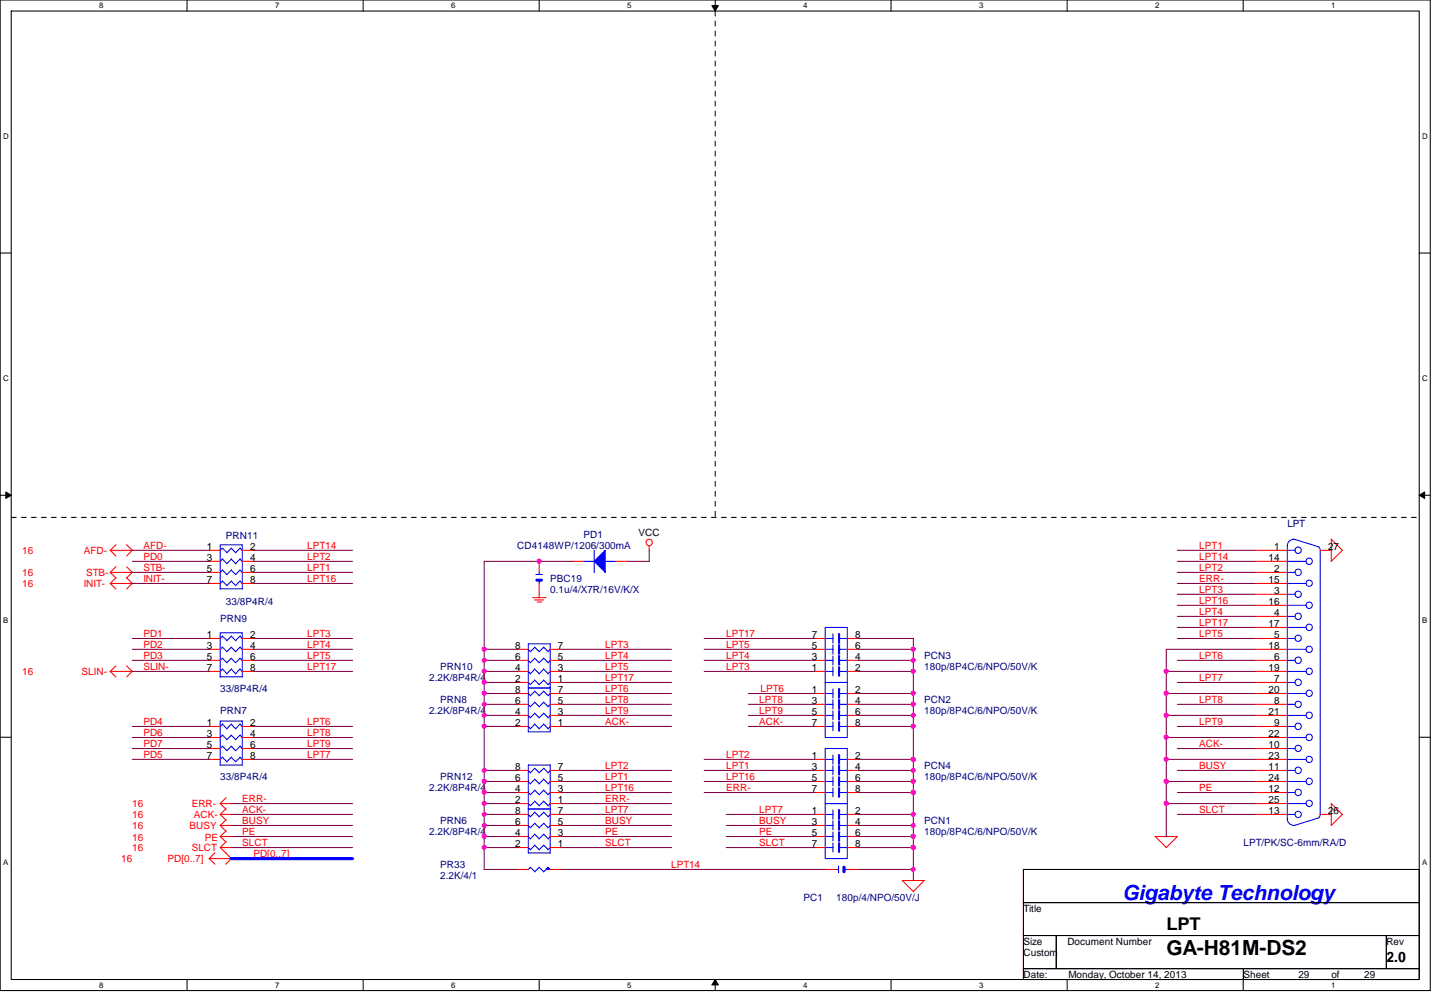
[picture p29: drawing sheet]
<svg xmlns="http://www.w3.org/2000/svg" width="293mm" height="201mm" viewBox="0 0 293 201" stroke-linecap="round" stroke-linejoin="round" font-family="sans-serif">
<defs><g id="words">
<text font-size="4.2" fill="#00f" x="228" y="182.7">Gigabyte Technology</text>
<text font-size="4.2" x="237" y="193.9">GA-H81M-DS2</text>
<text font-size="3.6" x="237" y="188.8">LPT</text>
<text font-size="2.9" x="281.7" y="195.4">2.0</text>
<g font-size="2" fill="#000080">
<text x="261.6" y="107">LPT</text>
<text x="45.9" y="109.4">PRN11</text>
<text x="105.1" y="111.4">CD4148WP/1206/300mA</text>
<text x="118.5" y="109.2">PD1</text>
<text x="111.8" y="118.2">PBC19</text>
<text x="45.9" y="122.9">33/8P4R/4</text>
<text x="111.8" y="120.4">0.1u/4/X7R/16V/K/X</text>
<text x="44.7" y="126.4">PRN9</text>
<text x="89.4" y="136">PRN10</text>
<text x="187.8" y="133.8">PCN3</text>
<text x="187.8" y="136">180p/8P4C/6/NPO/50V/K</text>
<text x="44.7" y="140.5">33/8P4R/4</text>
<text x="87.2" y="138.3">2.2K/8P4R/4</text>
<text x="89.4" y="142.7">PRN8</text>
<text x="187.8" y="142.7">PCN2</text>
<text x="44.7" y="144.9">PRN7</text>
<text x="87.2" y="144.9">2.2K/8P4R/4</text>
<text x="187.8" y="144.9">180p/8P4C/6/NPO/50V/K</text>
<text x="44.7" y="158.4">33/8P4R/4</text>
<text x="87.2" y="160.6">2.2K/8P4R/4</text>
<text x="89.4" y="158.4">PRN12</text>
<text x="187.8" y="156.1">PCN4</text>
<text x="187.8" y="158.4">180p/8P4C/6/NPO/50V/K</text>
<text x="89.4" y="167.3">PRN6</text>
<text x="187.8" y="167.3">PCN1</text>
<text x="87.2" y="169.5">2.2K/8P4R/4</text>
<text x="187.8" y="169.5">180p/8P4C/6/NPO/50V/K</text>
<text x="252.6" y="171.8">LPT/PK/SC-6mm/RA/D</text>
<text x="89.4" y="176.3">PR33</text>
<text x="89.4" y="178.5">2.2K/4/1</text>
<text x="163.2" y="183">PC1</text>
<text x="169.9" y="183">180p/4/NPO/50V/J</text>
</g>
<g font-size="2" fill="#f00">
<text x="4.5" y="112.6">16</text>
<text x="17" y="112.6">AFD-</text>
<text x="29.1" y="113.7">PD0</text>
<text x="29.1" y="111.4">AFD-</text>
<text x="62.4" y="111.4">LPT14</text>
<text x="62.4" y="113.7">LPT2</text>
<text x="243.7" y="111.4">LPT1</text>
<text x="243.7" y="113.7">LPT14</text>
<text x="4.5" y="117">16</text>
<text x="4.5" y="119.3">16</text>
<text x="17" y="119.3">INIT-</text>
<text x="17.5" y="117">STB-</text>
<text x="29.1" y="118.2">INIT-</text>
<text x="29.1" y="115.9">STB-</text>
<text x="62.4" y="118.2">LPT16</text>
<text x="62.4" y="115.9">LPT1</text>
<text x="243.7" y="115.9">LPT2</text>
<text x="243.7" y="118.2">ERR-</text>
<text x="243.7" y="124.8">LPT4</text>
<text x="243.7" y="122.6">LPT16</text>
<text x="243.7" y="120.4">LPT3</text>
<text x="29.1" y="129.3">PD1</text>
<text x="29.1" y="131.6">PD2</text>
<text x="62.4" y="131.6">LPT4</text>
<text x="62.4" y="129.3">LPT3</text>
<text x="123" y="131.6">LPT3</text>
<text x="147.6" y="129.3">LPT17</text>
<text x="147.6" y="131.6">LPT5</text>
<text x="243.7" y="127.1">LPT17</text>
<text x="243.7" y="129.3">LPT5</text>
<text x="4.5" y="137.2">16</text>
<text x="16.6" y="137.2">SLIN-</text>
<text x="29.1" y="133.8">PD3</text>
<text x="29.1" y="136">SLIN-</text>
<text x="62.4" y="136">LPT17</text>
<text x="62.4" y="133.8">LPT5</text>
<text x="123" y="136">LPT5</text>
<text x="123" y="133.8">LPT4</text>
<text x="147.6" y="133.8">LPT4</text>
<text x="147.6" y="136">LPT3</text>
<text x="243.7" y="133.8">LPT6</text>
<text x="123" y="142.7">LPT8</text>
<text x="123" y="140.5">LPT6</text>
<text x="123" y="138.3">LPT17</text>
<text x="154.3" y="142.7">LPT8</text>
<text x="154.5" y="140.5">LPT6</text>
<text x="243.7" y="142.7">LPT8</text>
<text x="243.7" y="138.3">LPT7</text>
<text x="29.1" y="147.2">PD4</text>
<text x="29.1" y="149.4">PD6</text>
<text x="62.4" y="147.2">LPT6</text>
<text x="62.4" y="149.4">LPT8</text>
<text x="123" y="144.9">LPT9</text>
<text x="123" y="147.2">ACK-</text>
<text x="154.3" y="144.9">LPT9</text>
<text x="154.3" y="147.2">ACK-</text>
<text x="243.7" y="147.2">LPT9</text>
<text x="29.1" y="153.9">PD5</text>
<text x="29.1" y="151.7">PD7</text>
<text x="62.4" y="153.9">LPT7</text>
<text x="62.4" y="151.7">LPT9</text>
<text x="147.6" y="153.9">LPT2</text>
<text x="243.7" y="151.7">ACK-</text>
<text x="123" y="158.4">LPT1</text>
<text x="123" y="156.1">LPT2</text>
<text x="123" y="160.6">LPT16</text>
<text x="147.6" y="156.1">LPT1</text>
<text x="147.6" y="158.4">LPT16</text>
<text x="147.6" y="160.6">ERR-</text>
<text x="243.7" y="160.6">PE</text>
<text x="243.7" y="156.1">BUSY</text>
<text x="26.9" y="166.2">16</text>
<text x="26.9" y="164">16</text>
<text x="38.9" y="164">ERR-</text>
<text x="39.4" y="166.2">ACK-</text>
<text x="49.2" y="165.1">ACK-</text>
<text x="49.2" y="162.9">ERR-</text>
<text x="49.2" y="167.3">BUSY</text>
<text x="123" y="165.1">LPT7</text>
<text x="123" y="167.3">BUSY</text>
<text x="123" y="162.9">ERR-</text>
<text x="154.3" y="165.1">LPT7</text>
<text x="154.3" y="167.3">BUSY</text>
<text x="243.7" y="165.1">SLCT</text>
<text x="26.9" y="170.7">16</text>
<text x="26.9" y="172.9">16</text>
<text x="26.9" y="168.4">16</text>
<text x="38.5" y="168.4">BUSY</text>
<text x="38.9" y="172.9">SLCT</text>
<text x="41.6" y="170.7">PE</text>
<text x="49.2" y="169.5">PE</text>
<text x="49.2" y="171.8">SLCT</text>
<text x="123" y="169.5">PE</text>
<text x="123" y="171.8">SLCT</text>
<text x="154.3" y="171.8">SLCT</text>
<text x="154.3" y="169.5">PE</text>
<text x="24.6" y="175.1">16</text>
<text x="34" y="175.1">PD[0..7]</text>
<text x="51.5" y="174">PD[0..7]</text>
<text x="136.4" y="176.3">LPT14</text>
</g>
<g font-size="2">
<text x="42" y="111.7">1</text>
<text x="42" y="114">3</text>
<text x="50.8" y="111.7">2</text>
<text x="50.8" y="114">4</text>
<text x="129.7" y="108.8">VCC</text>
<text x="257.7" y="114">14</text>
<text x="258.9" y="111.7">1</text>
<text x="269.8" y="111.7">27</text>
<text x="42" y="116.2">5</text>
<text x="42" y="118.4">7</text>
<text x="50.8" y="116.2">6</text>
<text x="50.8" y="118.4">8</text>
<text x="257.7" y="118.4">15</text>
<text x="258.9" y="116.2">2</text>
<text x="257.7" y="122.9">16</text>
<text x="258.9" y="125.1">4</text>
<text x="258.9" y="120.6">3</text>
<text x="42" y="129.6">1</text>
<text x="42" y="131.8">3</text>
<text x="50.8" y="129.6">2</text>
<text x="50.8" y="131.8">4</text>
<text x="104.6" y="131.8">8</text>
<text x="113.4" y="131.8">7</text>
<text x="165" y="131.8">5</text>
<text x="165" y="129.6">7</text>
<text x="173.7" y="131.8">6</text>
<text x="173.7" y="129.6">8</text>
<text x="257.7" y="131.8">18</text>
<text x="257.7" y="127.4">17</text>
<text x="258.9" y="129.6">5</text>
<text x="42" y="134.1">5</text>
<text x="42" y="136.3">7</text>
<text x="50.8" y="134.1">6</text>
<text x="50.8" y="136.3">8</text>
<text x="104.6" y="136.3">4</text>
<text x="104.6" y="134.1">6</text>
<text x="113.4" y="136.3">3</text>
<text x="113.4" y="134.1">5</text>
<text x="165" y="136.3">1</text>
<text x="165" y="134.1">3</text>
<text x="173.7" y="136.3">2</text>
<text x="173.7" y="134.1">4</text>
<text x="257.7" y="136.3">19</text>
<text x="258.9" y="134.1">6</text>
<text x="104.6" y="143">6</text>
<text x="104.6" y="140.8">8</text>
<text x="104.6" y="138.6">2</text>
<text x="113.4" y="143">5</text>
<text x="113.4" y="140.8">7</text>
<text x="113.4" y="138.6">1</text>
<text x="165" y="140.8">1</text>
<text x="165" y="143">3</text>
<text x="173.7" y="140.8">2</text>
<text x="173.7" y="143">4</text>
<text x="257.7" y="140.8">20</text>
<text x="258.9" y="143">8</text>
<text x="258.9" y="138.6">7</text>
<text x="42" y="147.5">1</text>
<text x="42" y="149.7">3</text>
<text x="50.8" y="147.5">2</text>
<text x="50.8" y="149.7">4</text>
<text x="104.6" y="147.5">2</text>
<text x="104.6" y="145.2">4</text>
<text x="113.4" y="147.5">1</text>
<text x="113.4" y="145.2">3</text>
<text x="165" y="145.2">5</text>
<text x="165" y="147.5">7</text>
<text x="173.7" y="145.2">6</text>
<text x="173.7" y="147.5">8</text>
<text x="257.7" y="149.7">22</text>
<text x="257.7" y="145.2">21</text>
<text x="258.9" y="147.5">9</text>
<text x="42" y="152">5</text>
<text x="42" y="154.2">7</text>
<text x="50.8" y="152">6</text>
<text x="50.8" y="154.2">8</text>
<text x="165" y="154.2">1</text>
<text x="173.7" y="154.2">2</text>
<text x="257.7" y="154.2">23</text>
<text x="257.7" y="152">10</text>
<text x="104.6" y="160.9">4</text>
<text x="104.6" y="158.7">6</text>
<text x="104.6" y="156.4">8</text>
<text x="113.4" y="160.9">3</text>
<text x="113.4" y="158.7">5</text>
<text x="113.4" y="156.4">7</text>
<text x="165" y="156.4">3</text>
<text x="165" y="158.7">5</text>
<text x="165" y="160.9">7</text>
<text x="173.7" y="156.4">4</text>
<text x="173.7" y="158.7">6</text>
<text x="173.7" y="160.9">8</text>
<text x="257.7" y="160.9">12</text>
<text x="257.7" y="158.7">24</text>
<text x="257.7" y="156.4">11</text>
<text x="104.6" y="167.6">6</text>
<text x="104.6" y="165.4">8</text>
<text x="104.6" y="163.2">2</text>
<text x="113.4" y="167.6">5</text>
<text x="113.4" y="165.4">7</text>
<text x="113.4" y="163.2">1</text>
<text x="165" y="165.4">1</text>
<text x="165" y="167.6">3</text>
<text x="173.7" y="165.4">2</text>
<text x="173.7" y="167.6">4</text>
<text x="257.7" y="165.4">13</text>
<text x="257.7" y="163.2">25</text>
<text x="269.8" y="165.4">26</text>
<text x="104.6" y="172.1">2</text>
<text x="104.6" y="169.8">4</text>
<text x="113.4" y="172.1">1</text>
<text x="113.4" y="169.8">3</text>
<text x="165" y="169.8">5</text>
<text x="165" y="172.1">7</text>
<text x="173.7" y="169.8">6</text>
<text x="173.7" y="172.1">8</text>
<text x="207.9" y="185.2">Title</text>
<text x="207.9" y="191.9">Size</text>
<text x="216.9" y="191.9">Document Number</text>
<text x="281.7" y="191.9">Rev</text>
<text x="207.9" y="194.1">Custom</text>
<text x="207.9" y="198.6">Date:</text>
<text x="217.1" y="198.6">Monday, October 14, 2013</text>
<text x="252.6" y="198.6">Sheet</text>
<text x="263.8" y="198.6">29</text>
<text x="270.5" y="198.6">of</text>
<text x="277.2" y="198.6">29</text>
</g>
<g font-size="1.6">
<text x="20.1" y="1.7">8</text>
<text x="55.9" y="1.7">7</text>
<text x="91.6" y="1.7">6</text>
<text x="127.4" y="1.7">5</text>
<text x="163.2" y="1.7">4</text>
<text x="198.9" y="1.7">3</text>
<text x="234.7" y="1.7">2</text>
<text x="270.5" y="1.7">1</text>
<text x=".6" y="28.2">D</text>
<text x="289" y="28.2">D</text>
<text x=".6" y="77.4">C</text>
<text x="289" y="77.4">C</text>
<text x=".6" y="126.6">B</text>
<text x="289" y="126.6">B</text>
<text x=".6" y="175.7">A</text>
<text x="289" y="175.7">A</text>
<text x="20.1" y="200.6">8</text>
<text x="55.9" y="200.6">7</text>
<text x="91.6" y="200.6">6</text>
<text x="127.4" y="200.6">5</text>
<text x="163.2" y="200.6">4</text>
<text x="198.9" y="200.6">3</text>
<text x="234.7" y="200.6">2</text>
<text x="270.5" y="200.6">1</text>
</g>
</g></defs>
<path d="M0 0h290.6v201.2h-290.6zM2.3 2.2h286.1v196.7h-286.1z" fill="none" stroke="#000" stroke-width=".21"/>
<g fill="#fff">
<path d="M20.1 .3h.9v1.7h-.9z"/>
<path d="M20.1 199.2h.9v1.7h-.9z"/>
</g>
<path d="M38 0v2.2M38 198.9v2.3" fill="none" stroke="#000" stroke-width=".21"/>
<g fill="#fff">
<path d="M55.9 .3h.9v1.7h-.9z"/>
<path d="M55.9 199.2h.9v1.7h-.9z"/>
</g>
<path d="M73.8 0v2.2M73.8 198.9v2.3" fill="none" stroke="#000" stroke-width=".21"/>
<g fill="#fff">
<path d="M91.6 .3h.9v1.7h-.9z"/>
<path d="M91.6 199.2h.9v1.7h-.9z"/>
</g>
<path d="M109.6 0v2.2M109.6 198.9v2.3" fill="none" stroke="#000" stroke-width=".21"/>
<g fill="#fff">
<path d="M127.4 .3h.9v1.7h-.9z"/>
<path d="M127.4 199.2h.9v1.7h-.9z"/>
</g>
<path d="M145.3 0v2.2M145.3 198.9v2.3" fill="none" stroke="#000" stroke-width=".21"/>
<path d="M144.6 1.1h1.4l-.7 1.1zM145.3 198.9l.7 1.1h-1.4z" fill="#000"/>
<path d="M144.6 1.1h1.4l-.7 1.1zM145.3 198.9l.7 1.1h-1.4z" fill="none" stroke="#000" stroke-width=".2"/>
<g fill="#fff">
<path d="M163.2 .3h.9v1.7h-.9z"/>
<path d="M163.2 199.2h.9v1.7h-.9z"/>
</g>
<path d="M181 0v2.2M181 198.9v2.3" fill="none" stroke="#000" stroke-width=".21"/>
<g fill="#fff">
<path d="M198.9 .3h.9v1.7h-.9z"/>
<path d="M198.9 199.2h.9v1.7h-.9z"/>
</g>
<path d="M216.8 0v2.2M216.8 198.9v2.3" fill="none" stroke="#000" stroke-width=".21"/>
<g fill="#fff">
<path d="M234.7 .3h.9v1.7h-.9z"/>
<path d="M234.7 199.2h.9v1.7h-.9z"/>
</g>
<path d="M252.6 0v2.2M252.6 198.9v2.3" fill="none" stroke="#000" stroke-width=".21"/>
<g fill="#fff">
<path d="M270.5 .3h.8v1.7h-.8z"/>
<path d="M270.5 199.2h.8v1.7h-.8z"/>
<path d="M.6 26.8h1.2v1.8h-1.2z"/>
<path d="M289 26.8h1.1v1.8h-1.1z"/>
<path d="M.6 75.9h1.2v1.8h-1.2z"/>
<path d="M289 75.9h1.1v1.8h-1.1z"/>
</g>
<path d="M0 51.4h2.3M288.4 51.4h2.2" fill="none" stroke="#000" stroke-width=".21"/>
<g fill="#fff">
<path d="M.6 125.1h1.1v1.8h-1.1z"/>
<path d="M289 125.1h1v1.8h-1z"/>
</g>
<path d="M0 100.6h2.3M288.4 100.6h2.2" fill="none" stroke="#000" stroke-width=".21"/>
<path d="M1.2 99.9l1.1 .7-1.1 .6zM288.4 100.6l1.1-.7v1.3z" fill="#000"/>
<path d="M1.2 99.9l1.1 .7-1.1 .6zM288.4 100.6l1.1-.7v1.3z" fill="none" stroke="#000" stroke-width=".2"/>
<g fill="#fff">
<path d="M.6 174.3h1.1v1.8h-1.1z"/>
<path d="M289 174.3h1v1.8h-1z"/>
</g>
<path d="M0 149.7h2.3M288.4 149.7h2.2M207.9 176.6h80.5v6.7h-80.5zM207.9 183.3h80.5v6.7h-80.5zM207.9 190h6.7v6.7h-6.7zM207.9 196.7h44.7v2.2h-44.7zM214.6 190h67.1v6.7h-67.1zM252.6 196.7h35.8v2.2h-35.8zM281.7 190h6.7v6.7h-6.7z" fill="none" stroke="#000" stroke-width=".21"/>
<path d="M145.3 2.2v102.9M2.3 105.1h286.1" fill="none" stroke="#000" stroke-width=".2" stroke-dasharray="1 1 1 1 1 1 1 1"/>
<g fill="none" stroke="#f00" stroke-width=".21">
<path d="M22.4 111.8l1.2 1.1M22.4 116.2h4.5l-1.2 1.2M22.4 116.2l1.2 1.2M22.4 118.5l1.2 1.1M23.6 115.1l-1.2 1.1M23.6 110.6l-1.2 1.2M23.6 117.3l-1.2 1.2M25.7 110.6l1.2 1.2h-4.5M25.7 117.3l1.2 1.2h-4.5M25.7 115.1l1.2 1.2M26.9 111.7l-1.2 1.2M26.9 118.4l-1.2 1.2"/>
<path d="M131.9 110.9v.9M270.5 109.5v4.5M270.5 109.5l2.3 2.3M272.7 111.8l-2.2 2.2M22.4 136.4l1.2 1.1M23.6 135.2l-1.2 1.2M25.7 135.2l1.2 1.2h-4.5M26.9 136.3l-1.2 1.2M108.2 121.4h2.7M108.6 121.8h1.9M109.1 122.3h1M109.6 120.7v.7"/>
<path d="M42.5 174.4h4.5l-1.2 1.1M42.5 174.4l1.2 1.1M43.7 173.2l-1.2 1.2M44.7 163.2h2.3M44.7 163.2l1.2 1.1M44.7 172.1h2.3M44.7 172.1l1.2 1.2M44.7 167.6h2.3M44.7 167.6l1.2 1.2M44.7 165.4h2.3M44.7 165.4l1.2 1.2M44.7 169.9h2.3"/>
<path d="M44.7 169.9l1.2 1.1M45.9 173.2l1.1 1.2M45.9 170.9l-1.2 1.2M45.9 162l-1.2 1.2M45.9 166.5l-1.2 1.1M45.9 164.2l-1.2 1.2M45.9 168.7l-1.2 1.2M183.3 178.8l2.3 2.3M183.3 178.8h4.5M187.8 178.8l-2.3 2.3M234.7 169.8l2.3 2.3M234.7 169.9h4.6"/>
<path d="M239.2 169.9l-2.3 2.3M270.5 163.1v4.5M270.5 163.2l2.3 2.2M272.7 165.4l-2.2 2.3"/>
<circle cx="131.9" cy="110.2" r=".65"/>
</g>
<path d="M107.7 176.1l1 .9M107.8 176.1l-.5 .5M109.5 176.1l1 .9M109.6 176.1l-1 1" fill="none" stroke="#00f" stroke-width=".21"/>
<path d="M110.9 176.6l.5-.5 .4 .5z" fill-rule="evenodd" fill="#00f"/>
<g fill="none" stroke="#00f" stroke-width=".21">
<path d="M44.7 119.6h4.5M45.2 111.3l.9 1M45.2 113.5l.9 1M45.2 115.8l.9 .9M45.2 118l.9 1M45.2 111.3l-.5 .5M45.2 113.5l-.5 .5M45.2 115.7l-.5 .5M45.2 118l-.5 .5M47 111.3l.9 1M47 113.5l.9 1M47 115.8l.9 .9"/>
<path d="M47 118l.9 1M47 111.3l-.9 .9M47 113.5l-.9 1M47 115.7l-.9 1M47 118l-.9 .9M48.8 111.3l.5 .5M48.8 113.5l.5 .5M48.8 115.8l.5 .5M48.8 118l.5 .5M48.8 111.3l-.9 .9M48.8 113.5l-.9 1M48.8 115.7l-.9 1"/>
<path d="M48.8 118l-.9 .9M49.2 110.7v8.9M49.3 110.7h-4.6v8.9M108.9 116.7h1.3M109.6 116.2v.5M109.6 117.8v.7M261.5 118.5h3.9M261.5 114h3.9M261.6 110.8v55.5a1.34 1.34 0 0 0 1.3 1.3M261.6 116.2h1.6M261.6 111.8h1.6M262.8 109.5l5.2 1.6"/>
<path d="M262.9 109.5a1.3 1.3 0 0 0-1.3 1.4M268 111.1l.3 .7v53.6M44.7 137.5h4.5M45.2 129.2l.9 .9M45.2 131.4l.9 1M45.2 133.7l.9 .9M45.2 135.9l.9 1M45.2 129.2l-.5 .5M45.2 131.4l-.5 .5M45.2 133.6l-.5 .5M45.2 135.8l-.5 .6M47 129.2l.9 .9"/>
<path d="M47 131.4l.9 1M47 133.7l.9 .9M47 135.9l.9 1M47 129.2l-.9 .9M47 131.4l-.9 .9M47 133.6l-.9 1M47 135.8l-.9 1M48.8 129.2l.5 .5M48.8 131.4l.5 .5M48.8 133.7l.5 .4M48.8 135.9l.5 .5M48.8 129.2l-.9 .9"/>
<path d="M48.8 131.4l-.9 .9M48.8 133.6l-.9 1M48.8 135.8l-.9 1M49.2 128.5v9M49.3 128.5h-4.6v9M107.3 138.6l.5 .4M107.3 136.3l.5 .5M107.3 134.1l.5 .5M107.3 131.8l.5 .5M107.3 139.7h4.5M107.3 130.7v17.9h4.5v-17.9M107.3 130.8h4.5"/>
<path d="M108.6 138.1l1 .9M108.6 135.8l1 1M108.6 133.6l1 1M108.6 131.4l1 .9M108.7 138.1l-1 1M108.7 135.9l-1 1M108.7 133.7l-1 .9M108.7 131.4l-1 1M110.4 138.1l1 .9M110.4 135.8l1 1M110.4 133.6l1 1M110.4 131.4l1 .9"/>
<path d="M110.5 138.1l-1 1M110.5 135.9l-1 1M110.5 133.7l-1 .9M110.5 131.4l-1 1M111.8 138.6l-.5 .5M111.8 136.4l-.5 .5M111.8 134.1l-.5 .5M111.8 131.9l-.5 .5M167.7 127.4h4.5v11.2h-4.5zM167.7 138.6h4.5v11.2h-4.5zM167.7 129.7h1.6M167.7 131.9h1.6"/>
<path d="M167.7 134.1h1.6M167.7 136.4h1.6M169.2 128.7v1.9M169.2 131v1.8M169.2 133.2v1.8M169.2 135.4v1.8M169.2 139.9v1.9M170.3 131l.3-.1v1.9M170.3 135.5h.3v1.8M170.3 128.7h.3M170.3 130.6h.3M170.3 133.2h.3"/>
<path d="M170.4 128.7v1.9M170.4 131v1.8M170.4 133.2v1.8h.2M170.4 135.5v1.8M170.4 139.9v1.8M170.4 132.8h.2M170.4 137.2h.2M170.4 139.9h.2M170.6 129.7h1.6M170.6 131.9h1.6M170.6 136.4h1.6M170.6 134.1h1.6"/>
<path d="M170.6 128.7v1.9M170.6 133.2v1.8M170.6 139.9v1.8h-.3M261.5 131.9h3.9M261.5 136.4h3.9M261.5 127.4h3.9M261.5 122.9h3.9M261.6 129.7h1.6M261.6 134.1h1.6M261.6 138.6h1.6M261.6 125.2h1.6M261.6 120.7h1.6"/>
<path d="M44.7 155.4h4.5M45.2 147.1l.9 .9M45.2 149.3l.9 .9M45.2 151.5l.9 1M45.2 153.8l.9 .9M45.2 147l-.5 .5M45.2 149.3l-.5 .5M45.2 151.5l-.5 .5M45.2 153.7l-.5 .5M47 147.1l.9 .9M47 149.3l.9 .9M47 151.5l.9 1"/>
<path d="M47 153.8l.9 .9M47 147l-.9 1M47 149.3l-.9 .9M47 151.5l-.9 .9M47 153.7l-.9 1M48.8 147.1l.5 .5M48.8 149.3l.5 .5M48.8 151.5l.5 .6M48.8 153.8l.5 .5M48.8 147l-.9 1M48.8 149.3l-.9 .9M48.8 151.5l-.9 .9"/>
<path d="M48.8 153.7l-.9 1M49.2 146.4v9M49.3 146.4h-4.6v9M107.3 147.5l.5 .5M107.3 145.2l.5 .5M107.3 143l.5 .5M107.3 140.8l.5 .5M107.3 158.7l.5 .5M107.3 156.4l.5 .5M108.6 147l1 1M108.6 144.8l1 .9M108.6 142.6l1 .9"/>
<path d="M108.6 140.3l1 1M108.6 158.2l1 1M108.6 156l1 .9M108.7 147.1l-1 .9M108.7 144.9l-1 .9M108.7 142.6l-1 .9M108.7 140.4l-1 .9M108.7 158.2l-1 1M108.7 156l-1 1M110.4 147l1 1M110.4 144.8l1 .9M110.4 142.6l1 .9"/>
<path d="M110.4 140.3l1 1M110.4 158.2l1 1M110.4 156l1 .9M110.5 147.1l-1 .9M110.5 144.9l-1 .9M110.5 142.6l-1 .9M110.5 140.4l-1 .9M110.5 158.2l-1 1M110.5 156l-1 1M111.8 147.5l-.5 .5M111.8 145.3l-.5 .5M111.8 143l-.5 .5"/>
<path d="M111.8 140.8l-.5 .5M111.8 155.3v17.9h-4.5v-17.9l4.5 .1M111.8 158.7l-.5 .5M111.8 156.5l-.5 .5M167.7 152h4.5v11.2h-4.5zM167.7 158.7h1.6M167.7 156.5h1.6M167.7 154.2h1.6M167.7 147.5h1.6M167.7 145.3h1.6M167.7 143h1.6M167.7 140.8h1.6"/>
<path d="M169.2 142.1v1.9M169.2 144.4v1.8M169.2 146.6v1.8M169.2 153.3v1.9M169.2 155.5v1.8M169.2 157.8v1.8M170.3 159.6h.3M170.3 148.4h.3M170.3 146.6h.3M170.3 144h.3M170.4 144.4v1.8M170.4 146.6v1.8"/>
<path d="M170.4 155.5v1.8M170.4 157.8v1.8M170.4 157.8h.2M170.4 155.6h.2M170.4 144.4h.2M170.6 158.7h1.6M170.6 154.2h1.6M170.6 147.5h1.6M170.6 145.3h1.6M170.6 140.8h1.6M170.6 142.1v1.9M170.6 144.4v1.8h-.3"/>
<path d="M170.6 146.6v1.9M170.6 153.3v1.8h-.3M170.6 155.5v1.9l-.3-.1M170.6 157.8v1.8M170.6 156.5h1.6M170.6 143h1.6M170.6 142.1h-.2v1.9M170.6 153.3h-.2v1.8M261.5 158.7h3.9M261.5 154.2h3.9M261.5 149.8h3.9M261.5 145.3h3.9"/>
<path d="M261.5 140.8h3.9M261.6 156.5h1.6M261.6 152h1.6M261.6 147.5h1.6M261.6 143h1.6M107.3 172.1l.5 .4M107.3 169.8l.5 .5M107.3 167.6l.5 .5M107.3 165.3l.5 .6M107.3 163.1l.5 .5M107.3 160.9l.5 .5M107.3 164.3h4.5"/>
<path d="M108.6 171.6l1 .9M108.6 169.4l1 .9M108.6 167.2l1 .9M108.6 164.9l1 1M108.6 162.7l1 .9M108.6 160.4l1 1M108.7 171.7l-1 .9M108.7 169.4l-1 1M108.7 167.2l-1 .9M108.7 165l-1 .9M108.7 162.7l-1 1M108.7 160.5l-1 .9"/>
<path d="M110.4 171.6l1 .9M110.4 169.4l1 .9M110.4 167.2l1 .9M110.4 164.9l1 1M110.4 162.7l1 .9M110.4 160.4l1 1M110.5 171.7l-1 .9M110.5 169.4l-1 1M110.5 167.2l-1 .9M110.5 165l-1 .9M110.5 162.7l-1 1M110.5 160.5l-1 .9"/>
<path d="M110.9 176.6l.5-.5 .4 .5zM111.4 176.1l-1 1M111.8 172.1l-.5 .5M111.8 169.9l-.5 .5M111.8 167.6l-.5 .5M111.8 165.4l-.5 .5M111.8 163.2l-.5 .5M111.8 160.9l-.5 .5M167.7 163.2h4.5v11.2h-4.5zM167.7 160.9h1.6M167.7 165.4h1.6M167.7 172.1h1.6"/>
<path d="M167.7 169.9h1.6M167.7 167.6h1.6M169.2 160v1.8M169.2 164.5v1.9M169.2 166.7v1.8M169.2 168.9v1.9M169.2 171.2v1.8M169.9 176.6h.5M170.3 161.8h.3M170.3 160.1h.3M170.3 173h.3M170.3 171.2h.3"/>
<path d="M170.3 170.8h.3M170.4 160v1.8M170.4 166.7v1.8M170.4 168.9v1.9M170.4 171.2v1.8M170.4 175.9v1.3M170.4 169h.2M170.4 166.7h.2M170.6 160.9h1.6M170.6 165.4h1.6M170.6 172.1h1.6M170.6 169.9h1.6"/>
<path d="M170.6 160v1.9M170.6 164.5v1.8h-.3M170.6 166.7v1.9l-.3-.1M170.6 169v1.8M170.6 171.2v1.9M170.6 167.6h1.6M170.6 164.5h-.2v1.8M171.4 176.6h.8M261.5 163.2h3.9M261.6 160.9h1.6M261.6 165.4h1.6M268 166.1l-5.2 1.6"/>
<path d="M268.3 165.4l-.3 .6"/>
<circle cx="263.8" cy="116.2" r=".65"/>
<circle cx="263.8" cy="111.7" r=".65"/>
<circle cx="266" cy="114" r=".65"/>
<circle cx="266" cy="118.4" r=".64"/>
<circle cx="263.8" cy="125.1" r=".65"/>
<circle cx="263.8" cy="138.6" r=".65"/>
<circle cx="263.8" cy="134.1" r=".65"/>
<circle cx="263.8" cy="129.6" r=".64"/>
<circle cx="263.8" cy="120.7" r=".64"/>
<circle cx="266" cy="122.9" r=".65"/>
<circle cx="266" cy="127.4" r=".65"/>
<circle cx="266" cy="136.3" r=".65"/>
<circle cx="266" cy="131.9" r=".64"/>
<circle cx="263.8" cy="147.5" r=".65"/>
<circle cx="263.8" cy="156.4" r=".65"/>
<circle cx="263.8" cy="152" r=".64"/>
<circle cx="263.8" cy="143" r=".64"/>
<circle cx="266" cy="145.3" r=".65"/>
<circle cx="266" cy="149.7" r=".65"/>
<circle cx="266" cy="158.7" r=".65"/>
<circle cx="266" cy="154.2" r=".64"/>
<circle cx="266" cy="140.8" r=".64"/>
<circle cx="263.8" cy="160.9" r=".65"/>
<circle cx="263.8" cy="165.4" r=".64"/>
<circle cx="266" cy="163.1" r=".64"/>
</g>
<g fill="none" stroke="#f00" stroke-width=".21">
<path d="M42.5 111.8h2.2M42.5 114h2.2M42.5 116.2h2.2M42.5 118.5h2.2M49.2 111.8h2.3M49.2 114h2.3M49.2 116.2h2.3M49.2 118.5h2.3M109.6 114v2.2M109.6 118.5v2.2M254.8 111.8h6.8M254.8 114h6.8"/>
<path d="M254.8 116.2h6.8M254.8 118.5h6.8M268.3 111.8h2.2M42.5 136.4h2.2M42.5 134.1h2.2M42.5 131.9h2.2M42.5 129.7h2.2M49.2 136.4h2.3M49.2 134.1h2.3M49.2 131.9h2.3M49.2 129.7h2.3M105.1 136.4h2.2"/>
<path d="M105.1 134.1h2.2M105.1 131.9h2.2M105.1 138.6h2.2M111.8 136.4h2.2M111.8 134.1h2.2M111.8 131.9h2.2M111.8 138.6h2.2M165.4 136.4h2.3M165.4 134.1h2.3M165.4 131.9h2.3M165.4 129.7h2.3M172.2 136.4h2.2"/>
<path d="M172.2 134.1h2.2M172.2 131.9h2.2M172.2 129.7h2.2M254.8 136.4h6.8M254.8 134.1h6.8M254.8 131.9h6.8M254.8 129.7h6.8M254.8 138.6h6.8M254.8 127.4h6.8M254.8 125.2h6.8M254.8 122.9h6.8M254.8 120.7h6.8"/>
<path d="M42.5 154.2h2.2M42.5 147.5h2.2M42.5 152h2.2M42.5 149.8h2.2M49.2 154.2h2.3M49.2 147.5h2.3M49.2 152h2.3M49.2 149.8h2.3M105.1 156.5h2.2M105.1 158.7h2.2M105.1 147.5h2.2M105.1 145.3h2.2"/>
<path d="M105.1 143h2.2M105.1 140.8h2.2M111.8 156.5h2.2M111.8 158.7h2.2M111.8 147.5h2.2M111.8 145.3h2.2M111.8 143h2.2M111.8 140.8h2.2M165.4 154.2h2.3M165.4 156.5h2.3M165.4 158.7h2.3M165.4 147.5h2.3"/>
<path d="M165.4 145.3h2.3M165.4 143h2.3M165.4 140.8h2.3M172.2 154.2h2.2M172.2 156.5h2.2M172.2 158.7h2.2M172.2 147.5h2.2M172.2 145.3h2.2M172.2 143h2.2M172.2 140.8h2.2M254.8 154.2h6.8M254.8 156.5h6.8"/>
<path d="M254.8 158.7h6.8M254.8 147.5h6.8M254.8 145.3h6.8M254.8 143h6.8M254.8 140.8h6.8M254.8 152h6.8M254.8 149.8h6.8M105.1 176.6h2.2M105.1 160.9h2.2M105.1 172.1h2.2M105.1 169.9h2.2M105.1 167.6h2.2"/>
<path d="M105.1 165.4h2.2M105.1 163.2h2.2M111.8 176.6h2.2M111.8 160.9h2.2M111.8 172.1h2.2M111.8 169.9h2.2M111.8 167.6h2.2M111.8 165.4h2.2M111.8 163.2h2.2M165.4 160.9h2.3M165.4 172.1h2.3M165.4 169.9h2.3"/>
<path d="M165.4 167.6h2.3M165.4 165.4h2.3M167.7 176.6h2.2M172.2 176.6h2.2M172.2 160.9h2.2M172.2 172.1h2.2M172.2 169.9h2.2M172.2 167.6h2.2M172.2 165.4h2.2M254.8 160.9h6.8M254.8 165.4h6.8M254.8 163.2h6.8"/>
<path d="M268.3 165.4h2.2"/>
</g>
<path d="M109.1 117.8h.9M171.5 176.1v.9" fill="none" stroke="#00f" stroke-width=".63"/>
<path d="M123 111.8v4.4l-2.3-2.2z" fill="#00f"/>
<path d="M118.5 114h2.2M120.7 111.8v4.5M122.9 114h2.3M123 111.8v4.4l-2.3-2.2z" fill="none" stroke="#00f" stroke-width=".21"/>
<path d="M116.3 114h2.2M125.2 114h2.3" fill="none" stroke="#f00" stroke-width=".21"/>
<path d="M47 174.4h24.6" fill="none" stroke="#00f" stroke-width=".63"/>
<g fill="none" stroke="#800040" stroke-width=".21">
<path d="M26.9 118.5h15.6M26.9 111.8h15.6M26.9 116.2h15.6M26.9 114h15.6M51.5 118.5h20.1M51.5 111.8h20.1M51.5 116.2h20.1M51.5 114h20.1M116.3 114h-17.9v62.6M127.5 114h4.4M131.9 111.8v2.2M239.2 118.5h15.7"/>
<path d="M239.2 111.8h15.7M239.2 116.2h15.7M239.2 114h15.7M26.9 136.4h15.6M26.9 131.9h15.6M26.9 134.1h15.6M26.9 129.7h15.6M51.5 136.4h20.1M51.5 131.9h20.1M51.5 134.1h20.1M51.5 129.7h20.1M98.4 136.4h6.7"/>
<path d="M98.4 131.9h6.7M98.4 134.1h6.7M98.4 138.6h6.7M114 136.4h22.4M114 131.9h22.4M114 134.1h22.4M114 138.6h22.4M143.1 136.4h22.4M143.1 131.9h22.4M143.1 134.1h22.4M143.1 129.7h22.4M174.4 136.4h11.2"/>
<path d="M174.4 131.9h11.2M174.4 134.1h11.2M174.4 129.7h11.2M185.6 129.7v49.2M237 136.4h17.9M239.2 125.2h15.7M239.2 127.4h15.7M239.2 134.1h15.7M239.2 122.9h15.7M239.2 120.7h15.7M239.2 129.7h15.7M239.2 138.6h15.7"/>
<path d="M254.9 131.9h-17.9v38M26.9 149.8h15.6M26.9 154.2h15.6M26.9 152h15.6M26.9 147.5h15.6M51.5 149.8h20.1M51.5 154.2h20.1M51.5 152h20.1M51.5 147.5h20.1M98.4 156.5h6.7M98.4 140.8h6.7M98.4 158.7h6.7"/>
<path d="M98.4 143h6.7M98.4 145.3h6.7M98.4 147.5h6.7M114 156.5h22.4M114 140.8h22.4M114 158.7h22.4M114 143h22.4M114 145.3h22.4M114 147.5h22.4M143.1 156.5h22.4M143.1 154.2h22.4M143.1 158.7h22.4"/>
<path d="M152.1 140.8h13.4M152.1 143h13.4M152.1 145.3h13.4M152.1 147.5h13.4M174.4 156.5h11.2M174.4 154.2h11.2M174.4 140.8h11.2M174.4 158.7h11.2M174.4 143h11.2M174.4 145.3h11.2M174.4 147.5h11.2M237 149.8h17.9"/>
<path d="M237 154.2h17.9M237 140.8h17.9M237 158.7h17.9M237 145.3h17.9M239.2 156.5h15.7M239.2 143h15.7M239.2 152h15.7M239.2 147.5h15.7M47 163.2h24.6M47 165.4h24.6M47 167.6h24.6M47 172.1h24.6"/>
<path d="M47 169.9h24.6M98.4 163.2h6.7M98.4 160.9h6.7M98.4 165.4h6.7M98.4 167.6h6.7M98.4 172.1h6.7M98.4 169.9h6.7M98.4 176.6h6.7M114 163.2h22.4M114 160.9h22.4M114 165.4h22.4M114 167.6h22.4"/>
<path d="M114 172.1h22.4M114 169.9h22.4M114 176.6h53.7M143.1 160.9h22.4M147.6 165.4h17.9M147.6 167.6h17.9M147.6 172.1h17.9M147.6 169.9h17.9M174.4 160.9h11.2M174.4 165.4h11.2M174.4 167.6h11.2M174.4 172.1h11.2"/>
<path d="M174.4 169.9h11.2M174.4 176.6h11.2M237 163.2h17.9M239.2 160.9h15.7M239.2 165.4h15.7"/>
</g>
<circle cx="236.9" cy="136.3" r=".45" fill="#f0f"/>
<circle cx="236.9" cy="136.3" r=".45" fill="none" stroke="#f0f" stroke-width=".21"/>
<circle cx="237" cy="163.1" r=".44" fill="#f0f"/>
<circle cx="237" cy="163.1" r=".44" fill="none" stroke="#f0f" stroke-width=".21"/>
<circle cx="237" cy="145.3" r=".44" fill="#f0f"/>
<circle cx="237" cy="145.3" r=".44" fill="none" stroke="#f0f" stroke-width=".21"/>
<circle cx="237" cy="149.7" r=".44" fill="#f0f"/>
<circle cx="237" cy="149.7" r=".44" fill="none" stroke="#f0f" stroke-width=".21"/>
<circle cx="236.9" cy="158.7" r=".45" fill="#f0f"/>
<circle cx="236.9" cy="158.7" r=".45" fill="none" stroke="#f0f" stroke-width=".21"/>
<circle cx="237" cy="140.8" r=".44" fill="#f0f"/>
<circle cx="237" cy="140.8" r=".44" fill="none" stroke="#f0f" stroke-width=".21"/>
<circle cx="237" cy="154.2" r=".44" fill="#f0f"/>
<circle cx="237" cy="154.2" r=".44" fill="none" stroke="#f0f" stroke-width=".21"/>
<circle cx="98.4" cy="134.1" r=".43" fill="#f0f"/>
<circle cx="98.4" cy="134.1" r=".43" fill="none" stroke="#f0f" stroke-width=".21"/>
<circle cx="98.4" cy="165.4" r=".43" fill="#f0f"/>
<circle cx="98.4" cy="165.4" r=".43" fill="none" stroke="#f0f" stroke-width=".21"/>
<circle cx="185.5" cy="136.3" r=".44" fill="#f0f"/>
<circle cx="185.5" cy="136.3" r=".44" fill="none" stroke="#f0f" stroke-width=".21"/>
<circle cx="98.4" cy="140.8" r=".43" fill="#f0f"/>
<circle cx="98.4" cy="140.8" r=".43" fill="none" stroke="#f0f" stroke-width=".21"/>
<circle cx="185.5" cy="160.9" r=".43" fill="#f0f"/>
<circle cx="185.5" cy="160.9" r=".43" fill="none" stroke="#f0f" stroke-width=".21"/>
<circle cx="98.4" cy="138.5" r=".43" fill="#f0f"/>
<circle cx="98.4" cy="138.5" r=".43" fill="none" stroke="#f0f" stroke-width=".21"/>
<circle cx="185.5" cy="167.6" r=".43" fill="#f0f"/>
<circle cx="185.5" cy="167.6" r=".43" fill="none" stroke="#f0f" stroke-width=".21"/>
<circle cx="185.5" cy="165.4" r=".43" fill="#f0f"/>
<circle cx="185.5" cy="165.4" r=".43" fill="none" stroke="#f0f" stroke-width=".21"/>
<circle cx="98.4" cy="136.3" r=".44" fill="#f0f"/>
<circle cx="98.4" cy="136.3" r=".44" fill="none" stroke="#f0f" stroke-width=".21"/>
<circle cx="98.4" cy="172.1" r=".43" fill="#f0f"/>
<circle cx="98.4" cy="172.1" r=".43" fill="none" stroke="#f0f" stroke-width=".21"/>
<circle cx="185.5" cy="131.9" r=".43" fill="#f0f"/>
<circle cx="185.5" cy="131.9" r=".43" fill="none" stroke="#f0f" stroke-width=".21"/>
<circle cx="185.5" cy="154.2" r=".43" fill="#f0f"/>
<circle cx="185.5" cy="154.2" r=".43" fill="none" stroke="#f0f" stroke-width=".21"/>
<circle cx="98.4" cy="156.5" r=".43" fill="#f0f"/>
<circle cx="98.4" cy="156.5" r=".43" fill="none" stroke="#f0f" stroke-width=".21"/>
<circle cx="98.4" cy="145.3" r=".43" fill="#f0f"/>
<circle cx="98.4" cy="145.3" r=".43" fill="none" stroke="#f0f" stroke-width=".21"/>
<circle cx="98.4" cy="169.9" r=".44" fill="#f0f"/>
<circle cx="98.4" cy="169.9" r=".44" fill="none" stroke="#f0f" stroke-width=".21"/>
<circle cx="185.5" cy="172.1" r=".43" fill="#f0f"/>
<circle cx="185.5" cy="172.1" r=".43" fill="none" stroke="#f0f" stroke-width=".21"/>
<circle cx="185.5" cy="140.8" r=".43" fill="#f0f"/>
<circle cx="185.5" cy="140.8" r=".43" fill="none" stroke="#f0f" stroke-width=".21"/>
<circle cx="185.5" cy="145.3" r=".43" fill="#f0f"/>
<circle cx="185.5" cy="145.3" r=".43" fill="none" stroke="#f0f" stroke-width=".21"/>
<circle cx="98.4" cy="158.7" r=".44" fill="#f0f"/>
<circle cx="98.4" cy="158.7" r=".44" fill="none" stroke="#f0f" stroke-width=".21"/>
<circle cx="98.4" cy="163.1" r=".43" fill="#f0f"/>
<circle cx="98.4" cy="163.1" r=".43" fill="none" stroke="#f0f" stroke-width=".21"/>
<circle cx="185.5" cy="156.5" r=".43" fill="#f0f"/>
<circle cx="185.5" cy="156.5" r=".43" fill="none" stroke="#f0f" stroke-width=".21"/>
<circle cx="98.4" cy="131.9" r=".43" fill="#f0f"/>
<circle cx="98.4" cy="131.9" r=".43" fill="none" stroke="#f0f" stroke-width=".21"/>
<circle cx="98.4" cy="147.5" r=".44" fill="#f0f"/>
<circle cx="98.4" cy="147.5" r=".44" fill="none" stroke="#f0f" stroke-width=".21"/>
<circle cx="185.5" cy="134.1" r=".43" fill="#f0f"/>
<circle cx="185.5" cy="134.1" r=".43" fill="none" stroke="#f0f" stroke-width=".21"/>
<circle cx="185.5" cy="154.2" r=".43" fill="#f0f"/>
<circle cx="185.5" cy="154.2" r=".43" fill="none" stroke="#f0f" stroke-width=".21"/>
<circle cx="98.4" cy="143" r=".43" fill="#f0f"/>
<circle cx="98.4" cy="143" r=".43" fill="none" stroke="#f0f" stroke-width=".21"/>
<circle cx="185.5" cy="172.1" r=".43" fill="#f0f"/>
<circle cx="185.5" cy="172.1" r=".43" fill="none" stroke="#f0f" stroke-width=".21"/>
<circle cx="185.5" cy="176.6" r=".43" fill="#f0f"/>
<circle cx="185.5" cy="176.6" r=".43" fill="none" stroke="#f0f" stroke-width=".21"/>
<circle cx="185.5" cy="160.9" r=".43" fill="#f0f"/>
<circle cx="185.5" cy="160.9" r=".43" fill="none" stroke="#f0f" stroke-width=".21"/>
<circle cx="98.4" cy="160.9" r=".43" fill="#f0f"/>
<circle cx="98.4" cy="160.9" r=".43" fill="none" stroke="#f0f" stroke-width=".21"/>
<circle cx="109.5" cy="114" r=".44" fill="#f0f"/>
<circle cx="109.5" cy="114" r=".44" fill="none" stroke="#f0f" stroke-width=".21"/>
<circle cx="98.4" cy="167.6" r=".43" fill="#f0f"/>
<circle cx="98.4" cy="167.6" r=".43" fill="none" stroke="#f0f" stroke-width=".21"/>
<circle cx="185.5" cy="147.5" r=".44" fill="#f0f"/>
<circle cx="185.5" cy="147.5" r=".44" fill="none" stroke="#f0f" stroke-width=".21"/>
<circle cx="185.5" cy="158.7" r=".44" fill="#f0f"/>
<circle cx="185.5" cy="158.7" r=".44" fill="none" stroke="#f0f" stroke-width=".21"/>
<circle cx="185.5" cy="143" r=".43" fill="#f0f"/>
<circle cx="185.5" cy="143" r=".43" fill="none" stroke="#f0f" stroke-width=".21"/>
<circle cx="185.5" cy="169.9" r=".44" fill="#f0f"/>
<circle cx="185.5" cy="169.9" r=".44" fill="none" stroke="#f0f" stroke-width=".21"/>
<use href="#words"/>
</svg>
